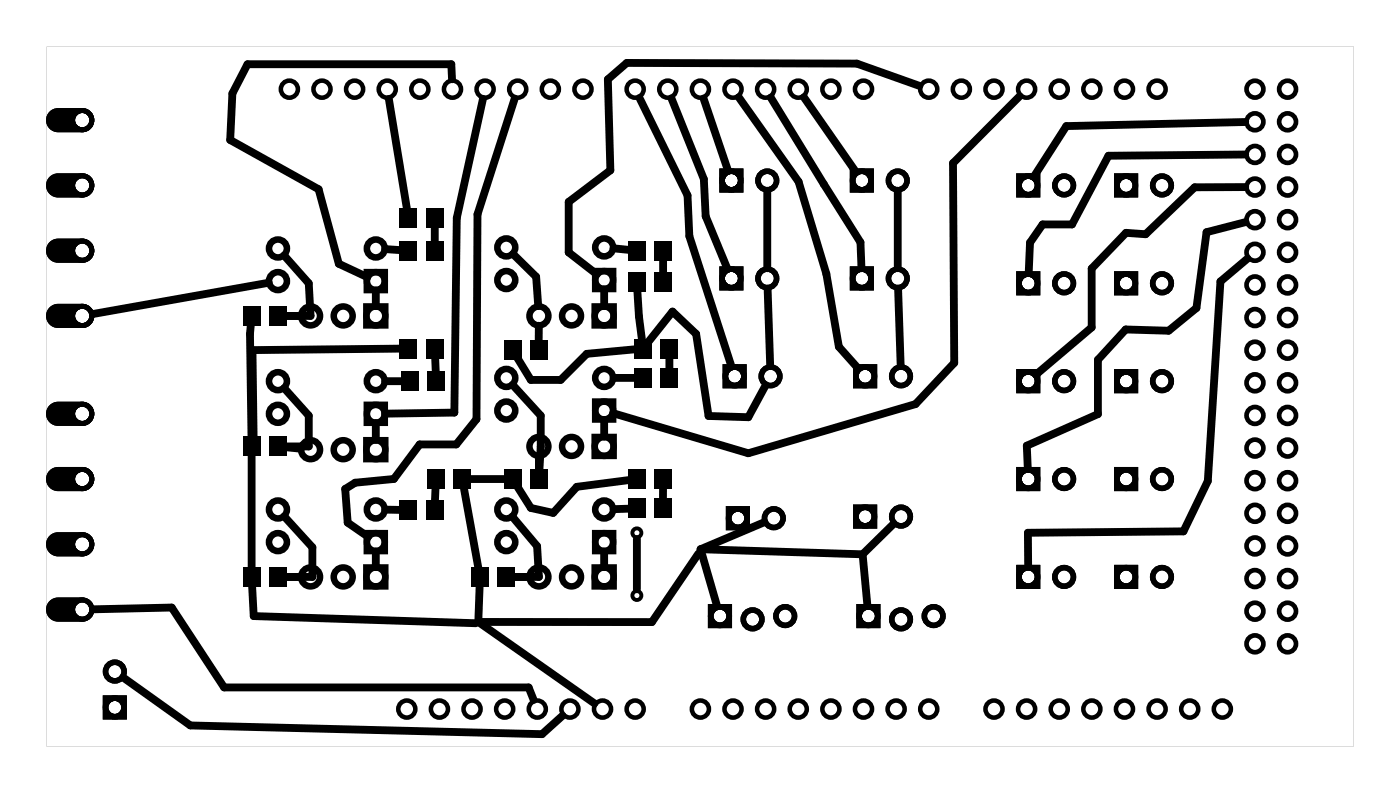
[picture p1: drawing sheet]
<svg xmlns="http://www.w3.org/2000/svg" width="109mm" height="62mm" viewBox="0 0 109 62" stroke-linecap="round" stroke-linejoin="round" font-family="sans-serif">
<g fill="#000">
<path d="M31.1 16.2h1.4v1.5h-1.4zM33.2 16.2h1.4v1.5h-1.4zM18.9 34h1.4v1.5h-1.4zM18.9 23.8h1.4v1.5h-1.4zM20.9 34h1.4v1.5h-1.4zM20.9 23.8h1.4v1.5h-1.4zM31.1 26.4h1.4v1.5h-1.4zM31.1 18.8h1.4v1.5h-1.4zM31.2 28.9h1.4v1.5h-1.4zM33.2 26.4h1.4v1.5h-1.4zM33.2 18.8h1.4v1.5h-1.4zM33.2 36.5h1.4v1.5h-1.4z"/>
<path d="M33.3 28.9h1.4v1.5h-1.4zM35.3 36.5h1.4v1.5h-1.4zM39.2 26.5h1.4v1.5h-1.4zM39.2 36.5h1.4v1.5h-1.4zM41.3 26.5h1.4v1.5h-1.4zM41.3 36.5h1.4v1.5h-1.4zM48.9 21.2h1.4v1.5h-1.4zM48.9 36.5h1.4v1.5h-1.4zM49.4 26.4h1.4v1.5h-1.4zM48.9 18.8h1.4v1.5h-1.4zM49.4 28.7h1.4v1.5h-1.4zM50.9 21.2h1.4v1.5h-1.4z"/>
<path d="M50.9 36.5h1.4v1.5h-1.4zM51.4 26.4h1.4v1.5h-1.4zM50.9 18.8h1.4v1.5h-1.4zM51.4 28.7h1.4v1.5h-1.4zM18.9 44.2h1.4v1.5h-1.4zM20.9 44.2h1.4v1.5h-1.4zM31.1 39h1.4v1.5h-1.4zM33.1 39h1.4v1.5h-1.4zM36.7 44.2h1.4v1.5h-1.4zM38.7 44.2h1.4v1.5h-1.4zM48.9 38.8h1.4v1.5h-1.4zM50.9 38.8h1.4v1.5h-1.4z"/>
<path d="M3.9 13.8l.3-.2 .3-.1h1.9a.94 .94 0 0 1 .9 .9 .94 .94 0 0 1-.9 1h-1.9a.94 .94 0 0 1-.8-.6 .94 .94 0 0 1 .2-1zM5.8 14.4a.6 .6 0 0 0 1.2 0 .6 .6 0 0 0-1.2 0z"/>
<path d="M3.9 13.8l.3-.2 .3-.1h1.9a.94 .94 0 0 1 .9 .9 .94 .94 0 0 1-.9 1h-1.9a.94 .94 0 0 1-.8-.6 .94 .94 0 0 1 .2-1zM5.8 14.4a.6 .6 0 0 0 1.2 0 .6 .6 0 0 0-1.2 0z"/>
<path d="M3.9 18.9l.3-.3h.3h1.9a.94 .94 0 0 1 .9 .9 .94 .94 0 0 1-.9 1h-1.9a.94 .94 0 0 1-.8-.6 .94 .94 0 0 1 .2-1zM5.8 19.5a.6 .6 0 0 0 1.2 0 .6 .6 0 0 0-1.2 0z"/>
<path d="M3.9 18.9l.3-.3h.3h1.9a.94 .94 0 0 1 .9 .9 .94 .94 0 0 1-.9 1h-1.9a.94 .94 0 0 1-.8-.6 .94 .94 0 0 1 .2-1zM5.8 19.5a.6 .6 0 0 0 1.2 0 .6 .6 0 0 0-1.2 0z"/>
<path d="M3.9 8.7l.3-.2 .3-.1h1.9a.94 .94 0 0 1 .9 1 .94 .94 0 0 1-.9 .9h-1.9a.94 .94 0 0 1-.8-.6 .94 .94 0 0 1 .2-1zM5.8 9.4a.6 .6 0 0 0 1.2 0 .6 .6 0 0 0-1.2 0z"/>
<path d="M3.9 8.7l.3-.2 .3-.1h1.9a.94 .94 0 0 1 .9 1 .94 .94 0 0 1-.9 .9h-1.9a.94 .94 0 0 1-.8-.6 .94 .94 0 0 1 .2-1zM5.8 9.4a.6 .6 0 0 0 1.2 0 .6 .6 0 0 0-1.2 0z"/>
<path d="M3.6 3.6h101.8v54.5h-101.8zM3.6 3.6v54.5h101.8v-54.5z"/>
<path d="M56 13.1h1.9v1.9h-1.9zM56.4 14.1a.55 .55 0 0 0 1.1 0 .55 .55 0 0 0-1.1 0z"/>
<path d="M56 13.1h1.9v1.9h-1.9zM56.4 14.1a.55 .55 0 0 0 1.1 0 .55 .55 0 0 0-1.1 0z"/>
<path d="M66.2 13.1h1.8v1.9h-1.8zM66.6 14.1a.51 .51 0 0 0 1 0 .51 .51 0 0 0-1 0z"/>
<path d="M66.2 13.1h1.8v1.9h-1.8zM66.6 14.1a.51 .51 0 0 0 1 0 .51 .51 0 0 0-1 0z"/>
<path d="M79.1 13.5h1.9v1.9h-1.9zM79.6 14.4a.51 .51 0 0 0 1 0 .51 .51 0 0 0-1 0z"/>
<path d="M79.1 13.5h1.9v1.9h-1.9zM79.6 14.4a.51 .51 0 0 0 1 0 .51 .51 0 0 0-1 0z"/>
<path d="M86.7 13.5h1.9v1.9h-1.9zM87.2 14.4a.51 .51 0 0 0 1 0 .51 .51 0 0 0-1 0z"/>
<path d="M86.7 13.5h1.9v1.9h-1.9zM87.2 14.4a.51 .51 0 0 0 1 0 .51 .51 0 0 0-1 0z"/>
<path d="M3.9 23.9l.3-.2h.3h1.9a.94 .94 0 0 1 .9 .9 .94 .94 0 0 1-.9 .9h-1.9a.94 .94 0 0 1-.8-.5 .94 .94 0 0 1 .2-1.1zM5.8 24.6a.6 .6 0 0 0 1.2 0 .6 .6 0 0 0-1.2 0z"/>
<path d="M3.9 23.9l.3-.2h.3h1.9a.94 .94 0 0 1 .9 .9 .94 .94 0 0 1-.9 .9h-1.9a.94 .94 0 0 1-.8-.5 .94 .94 0 0 1 .2-1.1zM5.8 24.6a.6 .6 0 0 0 1.2 0 .6 .6 0 0 0-1.2 0z"/>
<path d="M3.9 31.6l.3-.3h.3h1.9a.94 .94 0 0 1 .9 .9 .94 .94 0 0 1-.9 1h-1.9a.94 .94 0 0 1-.8-.6 .94 .94 0 0 1 .2-1zM5.8 32.2a.6 .6 0 0 0 1.2 0 .6 .6 0 0 0-1.2 0z"/>
<path d="M3.9 31.6l.3-.3h.3h1.9a.94 .94 0 0 1 .9 .9 .94 .94 0 0 1-.9 1h-1.9a.94 .94 0 0 1-.8-.6 .94 .94 0 0 1 .2-1zM5.8 32.2a.6 .6 0 0 0 1.2 0 .6 .6 0 0 0-1.2 0z"/>
<path d="M3.9 36.6l.3-.2h.3h1.9a.94 .94 0 0 1 .9 .9 .94 .94 0 0 1-.9 .9h-1.9a.94 .94 0 0 1-.8-.5 .94 .94 0 0 1 .2-1.1zM5.8 37.3a.6 .6 0 0 0 1.2 0 .6 .6 0 0 0-1.2 0z"/>
<path d="M3.9 36.6l.3-.2h.3h1.9a.94 .94 0 0 1 .9 .9 .94 .94 0 0 1-.9 .9h-1.9a.94 .94 0 0 1-.8-.5 .94 .94 0 0 1 .2-1.1zM5.8 37.3a.6 .6 0 0 0 1.2 0 .6 .6 0 0 0-1.2 0z"/>
<path d="M56 20.7h1.9v1.9h-1.9zM56.4 21.7a.55 .55 0 0 0 1.1 0 .55 .55 0 0 0-1.1 0z"/>
<path d="M56 20.7h1.9v1.9h-1.9zM56.4 21.7a.55 .55 0 0 0 1.1 0 .55 .55 0 0 0-1.1 0z"/>
<path d="M56.3 28.4h1.8v1.8h-1.8zM56.7 29.3a.51 .51 0 0 0 1 0 .51 .51 0 0 0-1 0z"/>
<path d="M56.3 28.4h1.8v1.8h-1.8zM56.7 29.3a.51 .51 0 0 0 1 0 .51 .51 0 0 0-1 0z"/>
<path d="M56.5 39.4h1.9v1.9h-1.9zM56.9 40.3a.55 .55 0 0 0 1.1 0 .55 .55 0 0 0-1.1 0z"/>
<path d="M56.5 39.4h1.9v1.9h-1.9zM56.9 40.3a.55 .55 0 0 0 1.1 0 .55 .55 0 0 0-1.1 0z"/>
<path d="M66.2 20.7h1.8v1.9h-1.8zM66.6 21.7a.51 .51 0 0 0 1 0 .51 .51 0 0 0-1 0z"/>
<path d="M66.2 20.7h1.8v1.9h-1.8zM66.6 21.7a.51 .51 0 0 0 1 0 .51 .51 0 0 0-1 0z"/>
<path d="M66.4 28.4h1.9v1.8h-1.9zM66.9 29.3a.51 .51 0 0 0 1 0 .51 .51 0 0 0-1 0z"/>
<path d="M66.4 28.4h1.9v1.8h-1.9zM66.9 29.3a.51 .51 0 0 0 1 0 .51 .51 0 0 0-1 0z"/>
<path d="M66.4 39.3h1.9v1.9h-1.9zM66.9 40.2a.51 .51 0 0 0 1 0 .51 .51 0 0 0-1 0z"/>
<path d="M66.4 39.3h1.9v1.9h-1.9zM66.9 40.2a.51 .51 0 0 0 1 0 .51 .51 0 0 0-1 0z"/>
<path d="M79.1 21.1h1.9v1.9h-1.9zM79.6 22.1a.51 .51 0 0 0 1 0 .51 .51 0 0 0-1 0z"/>
<path d="M79.1 21.1h1.9v1.9h-1.9zM79.6 22.1a.51 .51 0 0 0 1 0 .51 .51 0 0 0-1 0z"/>
<path d="M79.1 28.7h1.9v1.9h-1.9zM79.6 29.7a.51 .51 0 0 0 1 0 .51 .51 0 0 0-1 0z"/>
<path d="M79.1 28.7h1.9v1.9h-1.9zM79.6 29.7a.51 .51 0 0 0 1 0 .51 .51 0 0 0-1 0z"/>
<path d="M79.1 36.4h1.9v1.8h-1.9zM79.6 37.3a.51 .51 0 0 0 1 0 .51 .51 0 0 0-1 0z"/>
<path d="M79.1 36.4h1.9v1.8h-1.9zM79.6 37.3a.51 .51 0 0 0 1 0 .51 .51 0 0 0-1 0z"/>
<path d="M86.7 21.1h1.9v1.9h-1.9zM87.2 22.1a.51 .51 0 0 0 1 0 .51 .51 0 0 0-1 0z"/>
<path d="M86.7 21.1h1.9v1.9h-1.9zM87.2 22.1a.51 .51 0 0 0 1 0 .51 .51 0 0 0-1 0z"/>
<path d="M86.7 28.7h1.9v1.9h-1.9zM87.2 29.7a.51 .51 0 0 0 1 0 .51 .51 0 0 0-1 0z"/>
<path d="M86.7 28.7h1.9v1.9h-1.9zM87.2 29.7a.51 .51 0 0 0 1 0 .51 .51 0 0 0-1 0z"/>
<path d="M86.7 36.4h1.9v1.8h-1.9zM87.2 37.3a.51 .51 0 0 0 1 0 .51 .51 0 0 0-1 0z"/>
<path d="M86.7 36.4h1.9v1.8h-1.9zM87.2 37.3a.51 .51 0 0 0 1 0 .51 .51 0 0 0-1 0z"/>
<path d="M3.9 41.7l.3-.2 .3-.1h1.9a.94 .94 0 0 1 .9 1 .94 .94 0 0 1-.9 .9h-1.9a.94 .94 0 0 1-.8-.6 .94 .94 0 0 1 .2-1zM5.8 42.4a.6 .6 0 0 0 1.2 0 .6 .6 0 0 0-1.2 0z"/>
<path d="M3.9 41.7l.3-.2 .3-.1h1.9a.94 .94 0 0 1 .9 1 .94 .94 0 0 1-.9 .9h-1.9a.94 .94 0 0 1-.8-.6 .94 .94 0 0 1 .2-1zM5.8 42.4a.6 .6 0 0 0 1.2 0 .6 .6 0 0 0-1.2 0z"/>
<path d="M3.9 46.8l.3-.2 .3-.1h1.9a.94 .94 0 0 1 .9 1 .94 .94 0 0 1-.9 .9h-1.9a.94 .94 0 0 1-.8-.6 .94 .94 0 0 1 .2-1zM5.8 47.5a.6 .6 0 0 0 1.2 0 .6 .6 0 0 0-1.2 0z"/>
<path d="M3.9 46.8l.3-.2 .3-.1h1.9a.94 .94 0 0 1 .9 1 .94 .94 0 0 1-.9 .9h-1.9a.94 .94 0 0 1-.8-.6 .94 .94 0 0 1 .2-1zM5.8 47.5a.6 .6 0 0 0 1.2 0 .6 .6 0 0 0-1.2 0z"/>
<path d="M8 54.1h1.9v1.9h-1.9zM8.4 55.1a.55 .55 0 0 0 1.1 0 .55 .55 0 0 0-1.1 0z"/>
<path d="M8 54.1h1.9v1.9h-1.9zM8.4 55.1a.55 .55 0 0 0 1.1 0 .55 .55 0 0 0-1.1 0z"/>
<path d="M55.1 47h1.9v1.9h-1.9zM55.6 48a.51 .51 0 0 0 1 0 .51 .51 0 0 0-1 0z"/>
<path d="M55.1 47h1.9v1.9h-1.9zM55.6 48a.51 .51 0 0 0 1 0 .51 .51 0 0 0-1 0z"/>
<path d="M66.7 47h1.9v1.9h-1.9zM67.1 48a.51 .51 0 0 0 1 0 .51 .51 0 0 0-1 0z"/>
<path d="M66.7 47h1.9v1.9h-1.9zM67.1 48a.51 .51 0 0 0 1 0 .51 .51 0 0 0-1 0z"/>
<path d="M79.1 44h1.9v1.9h-1.9zM79.6 44.9a.51 .51 0 0 0 1 0 .51 .51 0 0 0-1 0z"/>
<path d="M79.1 44h1.9v1.9h-1.9zM79.6 44.9a.51 .51 0 0 0 1 0 .51 .51 0 0 0-1 0z"/>
<path d="M86.7 44h1.9v1.9h-1.9zM87.2 44.9a.51 .51 0 0 0 1 0 .51 .51 0 0 0-1 0z"/>
<path d="M86.7 44h1.9v1.9h-1.9zM87.2 44.9a.51 .51 0 0 0 1 0 .51 .51 0 0 0-1 0z"/>
</g>
<g fill="none" stroke="#000" stroke-width=".3">
<circle cx="49.6" cy="46.4" r=".35"/>
<circle cx="49.6" cy="41.5" r=".35"/>
</g>
<g fill="none" stroke="#000" stroke-width=".43">
<circle cx="56.9" cy="14.1" r=".72"/>
<circle cx="59.7" cy="14.1" r=".72"/>
<circle cx="67.1" cy="14.1" r=".72"/>
<circle cx="69.9" cy="14.1" r=".72"/>
<circle cx="80.1" cy="14.4" r=".72"/>
<circle cx="82.9" cy="14.4" r=".72"/>
<circle cx="87.7" cy="14.4" r=".72"/>
<circle cx="90.5" cy="14.4" r=".72"/>
<circle cx="56.9" cy="21.7" r=".72"/>
<circle cx="57.2" cy="29.3" r=".72"/>
<circle cx="59.7" cy="21.7" r=".72"/>
<circle cx="60" cy="29.3" r=".72"/>
<circle cx="67.1" cy="21.7" r=".72"/>
<circle cx="67.4" cy="29.3" r=".72"/>
<circle cx="69.9" cy="21.7" r=".72"/>
<circle cx="70.2" cy="29.3" r=".72"/>
<circle cx="80.1" cy="29.7" r=".72"/>
<circle cx="80.1" cy="37.3" r=".72"/>
<circle cx="80.1" cy="22.1" r=".72"/>
<circle cx="82.9" cy="37.3" r=".72"/>
<circle cx="82.9" cy="22.1" r=".72"/>
<circle cx="82.9" cy="29.7" r=".72"/>
<circle cx="87.7" cy="22.1" r=".72"/>
<circle cx="87.7" cy="29.7" r=".72"/>
<circle cx="87.7" cy="37.3" r=".72"/>
<circle cx="90.5" cy="37.3" r=".72"/>
<circle cx="90.5" cy="22.1" r=".72"/>
<circle cx="90.5" cy="29.7" r=".72"/>
<circle cx="8.9" cy="55.1" r=".72"/>
<circle cx="8.9" cy="52.3" r=".72"/>
<circle cx="56.1" cy="48" r=".72"/>
<circle cx="57.5" cy="40.3" r=".72"/>
<circle cx="58.6" cy="48.2" r=".72"/>
<circle cx="60.3" cy="40.3" r=".72"/>
<circle cx="61.1" cy="48" r=".72"/>
<circle cx="67.4" cy="40.2" r=".72"/>
<circle cx="67.6" cy="48" r=".72"/>
<circle cx="70.2" cy="40.2" r=".72"/>
<circle cx="70.2" cy="48.2" r=".72"/>
<circle cx="72.7" cy="48" r=".72"/>
<circle cx="80.1" cy="44.9" r=".72"/>
<circle cx="82.9" cy="44.9" r=".72"/>
<circle cx="87.7" cy="44.9" r=".72"/>
<circle cx="90.5" cy="44.9" r=".72"/>
</g>
<g fill="none" stroke="#000" stroke-width=".38">
<circle cx="6.4" cy="19.5" r=".75"/>
<circle cx="6.4" cy="14.4" r=".75"/>
<circle cx="6.4" cy="9.4" r=".75"/>
<circle cx="6.4" cy="37.3" r=".75"/>
<circle cx="6.4" cy="24.6" r=".75"/>
<circle cx="6.4" cy="32.2" r=".75"/>
<circle cx="6.4" cy="42.4" r=".75"/>
<circle cx="6.4" cy="47.5" r=".75"/>
</g>
<g fill="none" stroke="#000" stroke-width=".51">
<path d="M28.5 23.9h1.5v1.4h-1.5zM28.5 34.3h1.5v1.4h-1.5zM28.6 31.5h1.4v1.4h-1.4zM28.6 21.2h1.4v1.4h-1.4zM46.3 23.9h1.5v1.4h-1.5zM46.3 34h1.5v1.5h-1.5zM46.3 31.3h1.4v1.4h-1.4zM46.3 21.1h1.4v1.4h-1.4zM28.5 44.2h1.5v1.5h-1.5zM28.6 41.5h1.4v1.4h-1.4zM46.3 44.2h1.5v1.5h-1.5zM46.3 41.5h1.4v1.4h-1.4z"/>
<circle cx="21.6" cy="19.3" r=".7"/>
<circle cx="29.3" cy="19.3" r=".7"/>
<circle cx="39.4" cy="19.3" r=".7"/>
<circle cx="47" cy="19.3" r=".7"/>
<circle cx="21.6" cy="21.9" r=".7"/>
<circle cx="21.6" cy="32.2" r=".7"/>
<circle cx="21.6" cy="39.7" r=".7"/>
<circle cx="21.6" cy="29.7" r=".7"/>
<circle cx="24.2" cy="24.6" r=".74"/>
<circle cx="24.2" cy="35" r=".74"/>
<circle cx="26.7" cy="35" r=".74"/>
<circle cx="26.7" cy="24.6" r=".74"/>
<circle cx="29.3" cy="24.6" r=".74"/>
<circle cx="29.3" cy="35" r=".74"/>
<circle cx="29.3" cy="32.2" r=".7"/>
<circle cx="29.3" cy="21.9" r=".7"/>
<circle cx="29.3" cy="39.7" r=".7"/>
<circle cx="29.3" cy="29.7" r=".7"/>
<circle cx="39.4" cy="32" r=".7"/>
<circle cx="39.4" cy="21.8" r=".7"/>
<circle cx="39.4" cy="39.7" r=".7"/>
<circle cx="39.4" cy="29.4" r=".7"/>
<circle cx="42" cy="34.8" r=".74"/>
<circle cx="42" cy="24.6" r=".74"/>
<circle cx="44.5" cy="34.8" r=".74"/>
<circle cx="44.5" cy="24.6" r=".74"/>
<circle cx="47" cy="24.6" r=".74"/>
<circle cx="47" cy="34.8" r=".74"/>
<circle cx="47" cy="32" r=".7"/>
<circle cx="47" cy="21.8" r=".7"/>
<circle cx="47" cy="29.4" r=".7"/>
<circle cx="47" cy="39.7" r=".7"/>
<circle cx="21.6" cy="42.2" r=".7"/>
<circle cx="24.2" cy="44.9" r=".74"/>
<circle cx="26.7" cy="44.9" r=".74"/>
<circle cx="29.3" cy="44.9" r=".74"/>
<circle cx="29.3" cy="42.2" r=".7"/>
<circle cx="39.4" cy="42.2" r=".7"/>
<circle cx="42" cy="44.9" r=".74"/>
<circle cx="44.5" cy="44.9" r=".74"/>
<circle cx="47" cy="44.9" r=".74"/>
<circle cx="47" cy="42.2" r=".7"/>
</g>
<g fill="none" stroke="#000" stroke-width=".35">
<circle cx="22.5" cy="6.9" r=".66"/>
<circle cx="25.1" cy="6.9" r=".66"/>
<circle cx="27.6" cy="6.9" r=".66"/>
<circle cx="30.2" cy="6.9" r=".66"/>
<circle cx="32.7" cy="6.9" r=".66"/>
<circle cx="35.2" cy="6.9" r=".66"/>
<circle cx="37.8" cy="6.9" r=".66"/>
<circle cx="40.3" cy="6.9" r=".66"/>
<circle cx="42.9" cy="6.9" r=".66"/>
<circle cx="45.4" cy="6.9" r=".66"/>
<circle cx="49.5" cy="6.9" r=".66"/>
<circle cx="52" cy="6.9" r=".66"/>
<circle cx="54.5" cy="6.9" r=".66"/>
<circle cx="57.1" cy="6.9" r=".66"/>
<circle cx="59.6" cy="6.9" r=".66"/>
<circle cx="62.2" cy="6.9" r=".66"/>
<circle cx="64.7" cy="6.9" r=".66"/>
<circle cx="67.2" cy="6.9" r=".66"/>
<circle cx="72.3" cy="6.9" r=".66"/>
<circle cx="74.9" cy="6.9" r=".66"/>
<circle cx="77.4" cy="6.9" r=".66"/>
<circle cx="79.9" cy="6.9" r=".66"/>
<circle cx="82.5" cy="6.9" r=".66"/>
<circle cx="85" cy="6.9" r=".66"/>
<circle cx="87.6" cy="6.9" r=".66"/>
<circle cx="90.1" cy="6.9" r=".66"/>
<circle cx="31.7" cy="55.2" r=".66"/>
<circle cx="34.2" cy="55.2" r=".66"/>
<circle cx="36.8" cy="55.2" r=".66"/>
<circle cx="39.3" cy="55.2" r=".66"/>
<circle cx="41.8" cy="55.2" r=".66"/>
<circle cx="44.4" cy="55.2" r=".66"/>
<circle cx="46.9" cy="55.2" r=".66"/>
<circle cx="49.5" cy="55.2" r=".66"/>
<circle cx="54.5" cy="55.2" r=".66"/>
<circle cx="57.1" cy="55.2" r=".66"/>
<circle cx="59.6" cy="55.2" r=".66"/>
<circle cx="62.2" cy="55.2" r=".66"/>
<circle cx="64.7" cy="55.2" r=".66"/>
<circle cx="67.2" cy="55.2" r=".66"/>
<circle cx="69.8" cy="55.2" r=".66"/>
<circle cx="72.3" cy="55.2" r=".66"/>
<circle cx="77.4" cy="55.2" r=".66"/>
<circle cx="79.9" cy="55.2" r=".66"/>
<circle cx="82.5" cy="55.2" r=".66"/>
<circle cx="85" cy="55.2" r=".66"/>
<circle cx="87.6" cy="55.2" r=".66"/>
<circle cx="90.1" cy="55.2" r=".66"/>
<circle cx="92.6" cy="55.2" r=".66"/>
<circle cx="95.2" cy="55.2" r=".66"/>
</g>
<g fill="none" stroke="#000" stroke-width=".36">
<circle cx="97.7" cy="17.1" r=".66"/>
<circle cx="97.7" cy="19.6" r=".66"/>
<circle cx="97.7" cy="9.5" r=".66"/>
<circle cx="97.7" cy="6.9" r=".66"/>
<circle cx="97.7" cy="14.6" r=".66"/>
<circle cx="97.7" cy="12" r=".66"/>
<circle cx="100.3" cy="19.6" r=".66"/>
<circle cx="100.3" cy="17.1" r=".66"/>
<circle cx="100.3" cy="9.5" r=".66"/>
<circle cx="100.3" cy="6.9" r=".66"/>
<circle cx="100.3" cy="14.6" r=".66"/>
<circle cx="100.3" cy="12" r=".66"/>
<circle cx="97.7" cy="24.7" r=".66"/>
<circle cx="97.7" cy="22.2" r=".66"/>
<circle cx="97.7" cy="29.8" r=".66"/>
<circle cx="97.7" cy="32.3" r=".66"/>
<circle cx="97.7" cy="37.4" r=".66"/>
<circle cx="97.7" cy="34.9" r=".66"/>
<circle cx="97.7" cy="27.3" r=".66"/>
<circle cx="97.7" cy="40" r=".66"/>
<circle cx="100.3" cy="24.7" r=".66"/>
<circle cx="100.3" cy="22.2" r=".66"/>
<circle cx="100.3" cy="27.3" r=".66"/>
<circle cx="100.3" cy="29.8" r=".66"/>
<circle cx="100.3" cy="32.3" r=".66"/>
<circle cx="100.3" cy="37.4" r=".66"/>
<circle cx="100.3" cy="34.9" r=".66"/>
<circle cx="100.3" cy="40" r=".66"/>
<circle cx="97.7" cy="45" r=".66"/>
<circle cx="97.7" cy="42.5" r=".66"/>
<circle cx="97.7" cy="47.6" r=".66"/>
<circle cx="97.7" cy="50.1" r=".66"/>
<circle cx="100.3" cy="45" r=".66"/>
<circle cx="100.3" cy="42.5" r=".66"/>
<circle cx="100.3" cy="47.6" r=".66"/>
<circle cx="100.3" cy="50.1" r=".66"/>
</g>
<g fill="none" stroke="#000" stroke-width=".61">
<path d="M22.1 19.9l1.9 2.2 .2 2.5h-2M30 19.4l1.2 .1M30.3 7.7l1.4 8.7M33.9 17.6v1.3M35.2 6.2l-.1-1.2h-15.8l-1.2 2.3-.2 3.6 6.9 3.8 1.6 5.8 2.2 1.1M37.6 7.7l-2 9.3-.2 15.1-5.4 .1M39.9 19.8l1.8 1.7 .2 2.3M40.1 7.7l-2.9 9-.1 15.9-1.6 2h-2.8l-2 2.7-3 .3-.8 .5 .2 2.6 1.6 1.1M47.8 19.3l1.2 .2M49.8 7.6l3.7 7.6 .2 3.2 3.3 10.1M52.3 7.7l2.5 6.2 .1 2.9 1.7 4.1M54.8 7.7l1.9 5.6"/>
<path d="M57.5 7.6l4.7 6.5 2.1 7.2 1 5.7 1.5 1.7M59.7 14.8v6.1M60 7.6l7 11.3 .1 2M62.6 7.6l4.1 5.8M69.9 14.8v6.1M71.6 6.7l-4.9-1.7-17.9-.1-1.5 1.3 .2 7.1-3.2 2.4v4l2.2 1.7M79.4 7.5l-5.2 5.2 .1 15.6-3 3.2-13 3.8-10.6-3.1M97 12l-10.7 .1-2.8 5.4h-2.3l-1 1.4-.1 2.4M97 14.6h-4l-3.8 3.6-1.5-.1-2.7 2.8v4.6l-4.3 3.7M97 9.5l-14 .3-2.5 4M97 17.3l-3.1 .8-.7 5.9-2.2 1.7h-3.3l-2.2 2.3v4.2l-5.6 2.5 .1 1.8M19.5 25.2v.8l.1 8.1"/>
<path d="M19.6 35.4v8.9M20.9 22l-13.7 2.4M22.1 30.2l1.9 2.2v2.4h-1.8M22.2 34.8l1.2 .1M29.3 22.6v1.2M29.3 32.9v1.3M30 39.7h1.2M30 29.7h1.4M31.2 27.1l-11.5 .2 .1 7.3-.2 .2M33.9 27.7v1.4M33.9 37.9v1.2M36.1 37.9l1.2 6.4"/>
<path d="M36.6 37.3h2.8M39.9 30l2.2 2.4-.1 4.3M42 25.4v1.9M42 35.5v1.2M47 22.5v1.3M47 32.7v1.3M47.8 29.4h1.7M49 39.6h-1.2M49 37.4l-4.1 .5-1.8 2-1.8-.4-1-1.6M49.5 27.2l-3.8 .3-2 2.1h-2.4l-1-1.7M49.6 22.5l.2 2.1 .2 1.9M50.6 26.5l1.8-2.2 1.8 1.7 1 6.4 3.1 .1 1.3-2.5"/>
<path d="M51.6 37.9v1.1M51.6 20.1v1.2M52.1 27.7v1.1M59.8 22.5l.2 6M69.9 22.5l.2 6M97.1 20.1l-2.1 1.8-1 15.6-1.9 3.9-12.1 .1 .1 2.6M7.2 47.4l6.2-.1 4.1 6.2h23.7l.3 1M9.6 52.7l5.2 3.8 27.4 .7 1.6-1.5M19.6 45.5l.2 2.5 17.2 .5M22.1 40.2l2.2 2.4v2.3h-2.1M29.3 42.9v1.3M37.2 48.4l9.1 6.4"/>
<path d="M37.3 45.5l-.1 2.9M39.9 40.2l1.9 2.3 .2 2.4h-2M47 42.9v1.3M49.6 42v3.9M54.4 43.1l-3.6 5.3h-13.6M54.5 42.8l12.7 .4M54.5 42.8l1.3 4.4M59.5 40.7l-5 2.1M67.2 43.2l.3 4M69.6 40.8l-2.4 2.4"/>
</g>
</svg>
